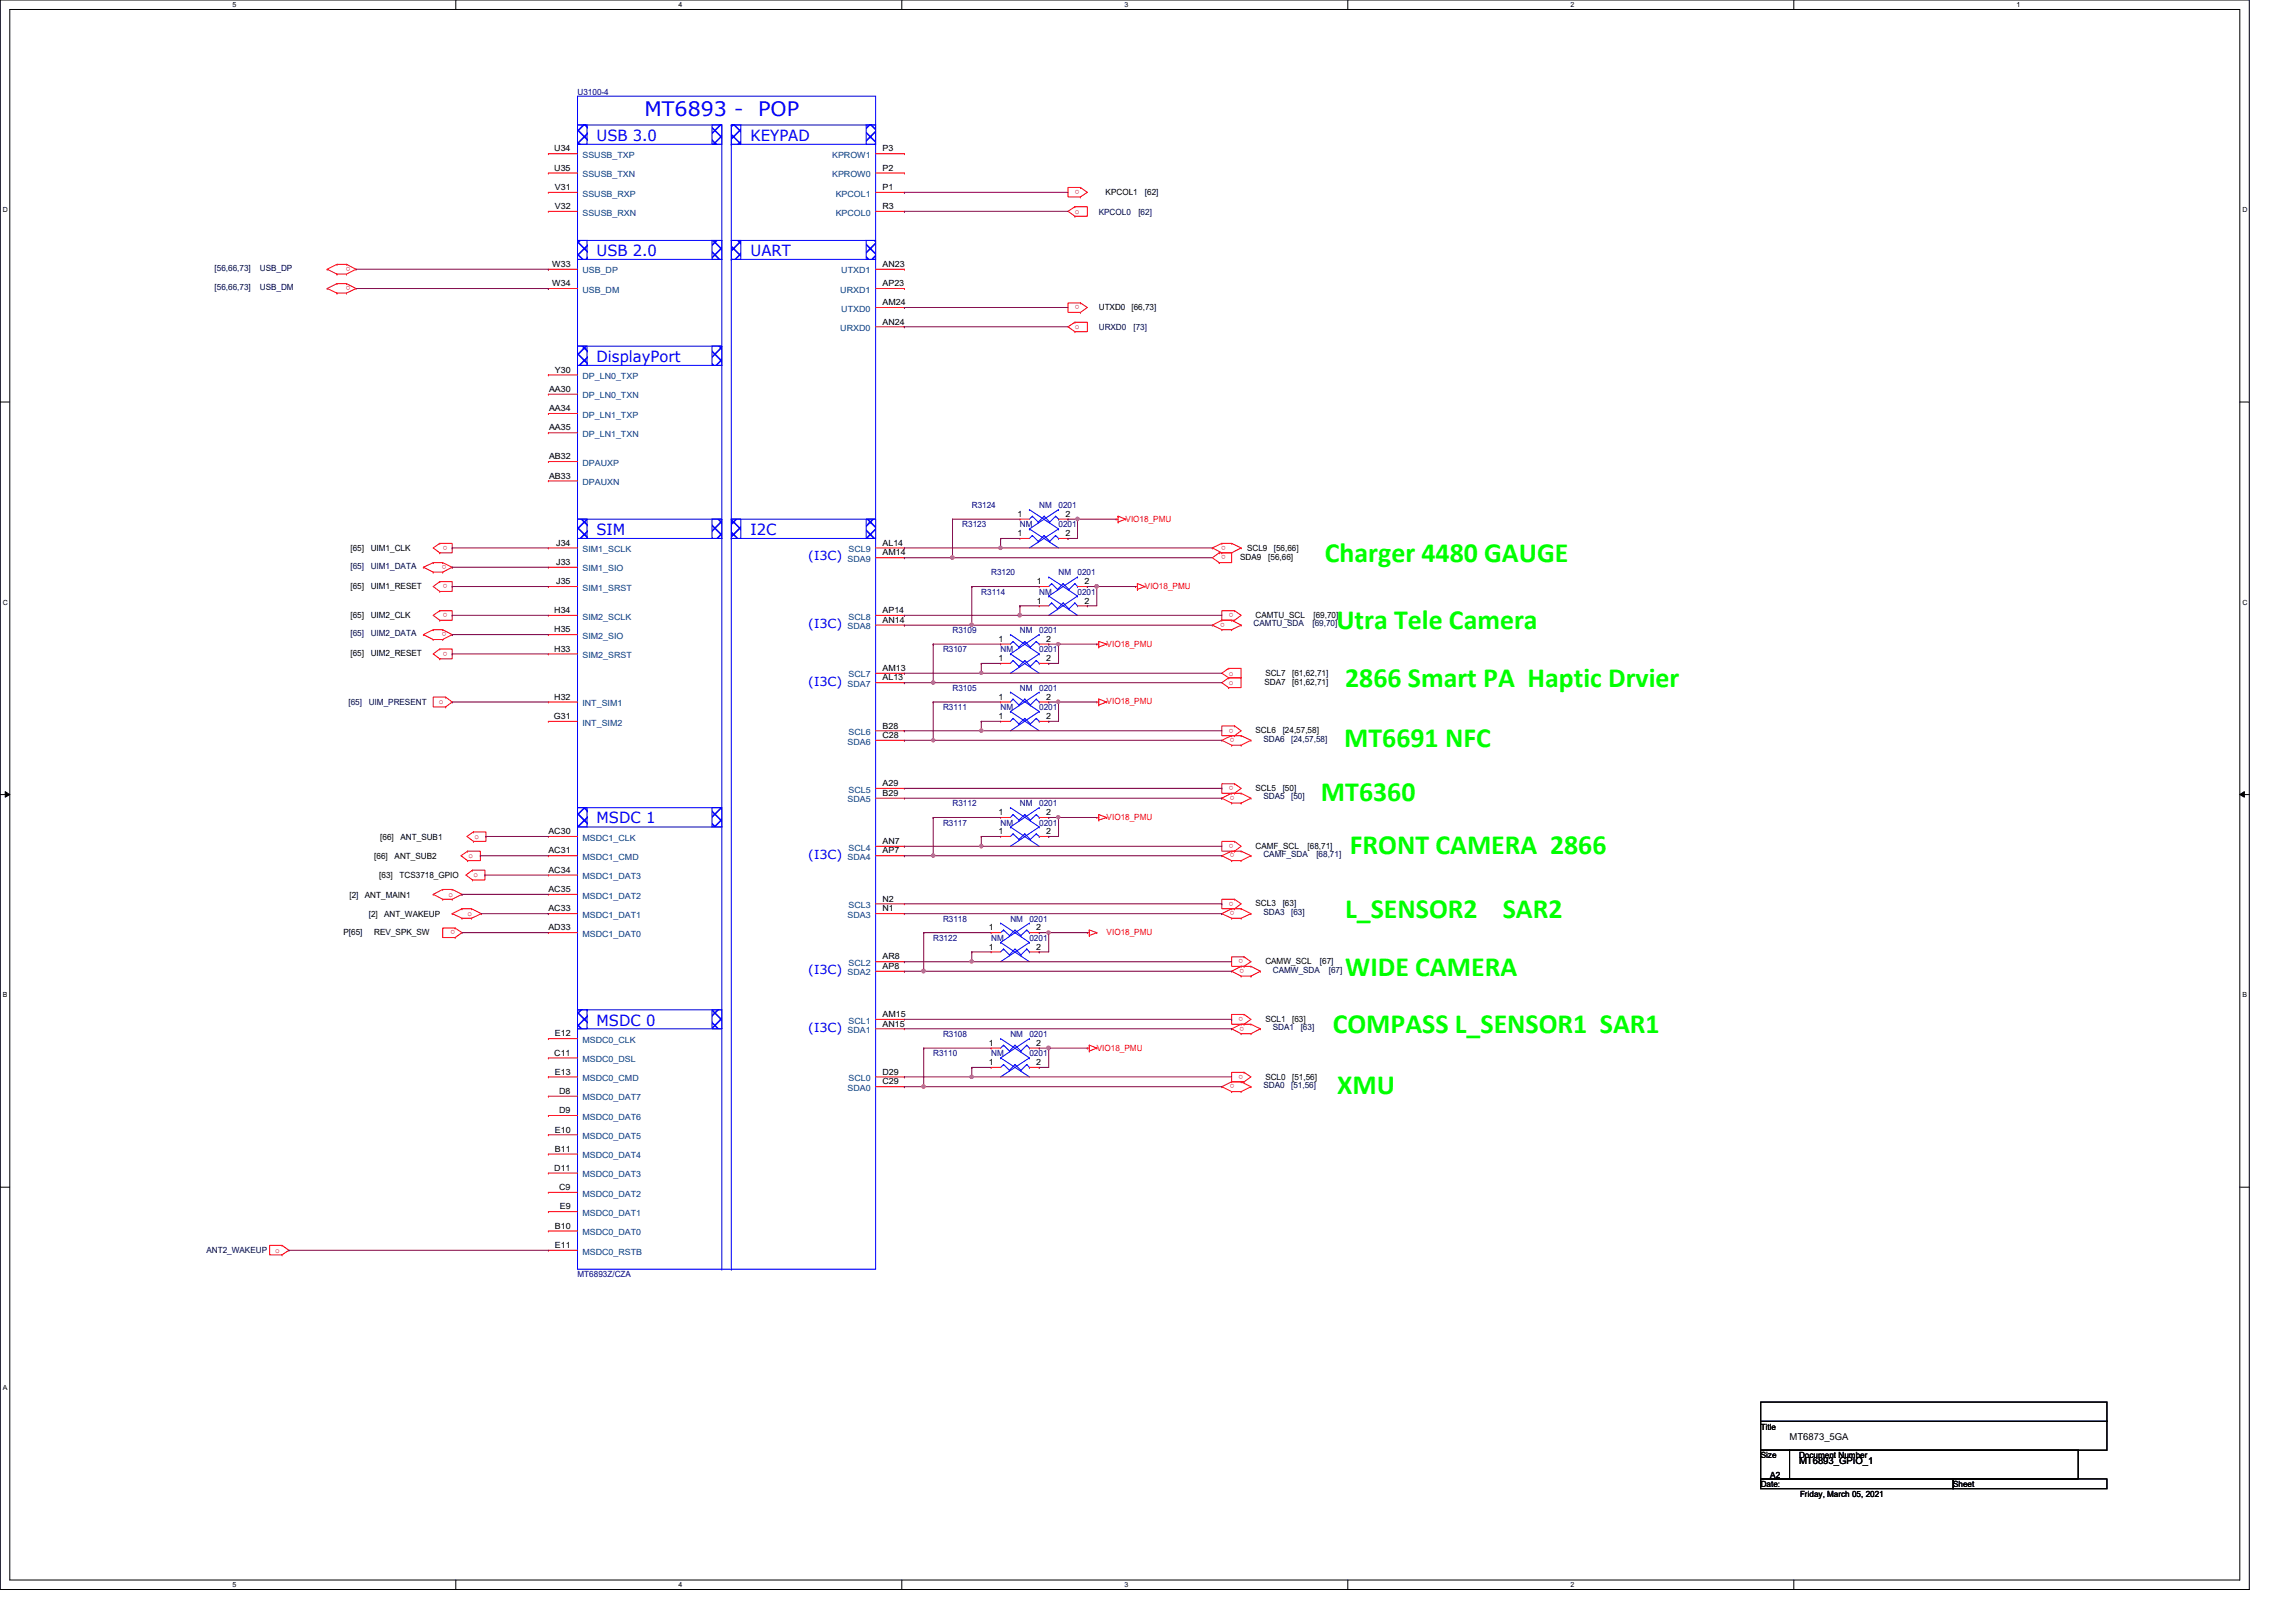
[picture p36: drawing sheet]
<svg xmlns="http://www.w3.org/2000/svg" width="297mm" height="210mm" viewBox="0 0 297 210" stroke-linecap="round" stroke-linejoin="round" font-family="sans-serif">
<defs><g id="words">
<g font-size="3.6" fill="#0f0">
<text x="171.4" y="72.7">Charger 4480 GAUGE</text>
<text x="172.9" y="81.4">Utra Tele Camera</text>
<text x="174" y="88.9">2866 Smart PA Haptic Drvier</text>
<text x="173.9" y="96.6">MT6691 NFC</text>
<text x="170.9" y="103.7">MT6360</text>
<text x="174.6" y="110.6">FRONT CAMERA 2866</text>
<text x="174" y="118.8">L_SENSOR2</text>
<text x="194.4" y="118.8">SAR2</text>
<text x="174" y="126.4">WIDE CAMERA</text>
<text x="172.4" y="133.7">COMPASS L_SENSOR1 SAR1</text>
<text x="173" y="141.6">XMU</text>
</g>
<g font-size="2.6" fill="#00f">
<text x="83.4" y="15">MT6893 -</text>
<text x="98.1" y="15">POP</text>
</g>
<g font-size="2" fill="#00f">
<text x="77.2" y="18.2">USB 3.0</text>
<text x="97.1" y="18.2">KEYPAD</text>
<text x="77.2" y="33.1">USB 2.0</text>
<text x="97.1" y="33.1">UART</text>
<text x="77.2" y="46.8">DisplayPort</text>
<text x="77.2" y="69.2">SIM</text>
<text x="97.1" y="69.2">I2C</text>
<text x="77.2" y="106.6">MSDC 1</text>
<text x="77.2" y="132.7">MSDC 0</text>
</g>
<g font-size="1.6" fill="#00f">
<text x="104.6" y="72.5">(I3C)</text>
<text x="104.6" y="81.2">(I3C)</text>
<text x="104.6" y="88.7">(I3C)</text>
<text x="104.6" y="111.1">(I3C)</text>
<text x="104.6" y="126.1">(I3C)</text>
<text x="104.6" y="133.5">(I3C)</text>
</g>
<g font-size="1.2">
<text x="231.5" y="186.3">MT6873_5GA</text>
<text x="232.7" y="189.4">MT6893_GPIO_1</text>
</g>
<g font-size="1.1" fill="#000080">
<text x="74.7" y="12.2">U3100-4</text>
<text x="125.7" y="65.7">R3124</text>
<text x="134.4" y="65.7">NM</text>
<text x="136.9" y="65.7">0201</text>
<text x="124.5" y="68.2">R3123</text>
<text x="131.9" y="68.2">NM</text>
<text x="136.9" y="68.2">0201</text>
<text x="127" y="77">R3114</text>
<text x="128.2" y="74.5">R3120</text>
<text x="134.4" y="77">NM</text>
<text x="136.9" y="74.5">NM</text>
<text x="139.4" y="77">0201</text>
<text x="139.4" y="74.5">0201</text>
<text x="123.2" y="82">R3109</text>
<text x="131.9" y="82">NM</text>
<text x="134.4" y="82">0201</text>
<text x="122" y="84.4">R3107</text>
<text x="123.2" y="89.4">R3105</text>
<text x="129.5" y="84.4">NM</text>
<text x="131.9" y="89.4">NM</text>
<text x="134.4" y="89.4">0201</text>
<text x="134.4" y="84.4">0201</text>
<text x="122" y="91.9">R3111</text>
<text x="129.5" y="91.9">NM</text>
<text x="134.4" y="91.9">0201</text>
<text x="122" y="106.8">R3117</text>
<text x="123.2" y="104.4">R3112</text>
<text x="129.5" y="106.8">NM</text>
<text x="131.9" y="104.4">NM</text>
<text x="134.4" y="104.4">0201</text>
<text x="134.4" y="106.8">0201</text>
<text x="122" y="119.3">R3118</text>
<text x="130.7" y="119.3">NM</text>
<text x="133.2" y="119.3">0201</text>
<text x="120.7" y="121.8">R3122</text>
<text x="128.2" y="121.8">NM</text>
<text x="133.2" y="121.8">0201</text>
<text x="120.7" y="136.7">R3110</text>
<text x="122" y="134.2">R3108</text>
<text x="128.2" y="136.7">NM</text>
<text x="130.7" y="134.2">NM</text>
<text x="133.2" y="136.7">0201</text>
<text x="133.2" y="134.2">0201</text>
<text x="74.7" y="165.3">MT6893Z/CZA</text>
</g>
<g font-size="1.1">
<text x="71.7" y="19.6">U34</text>
<text x="71.7" y="22.1">U35</text>
<text x="114.2" y="22.1">P2</text>
<text x="114.2" y="19.6">P3</text>
<text x="71.8" y="24.6">V31</text>
<text x="71.8" y="27.1">V32</text>
<text x="114.2" y="27.1">R3</text>
<text x="114.2" y="24.6">P1</text>
<text x="143" y="25.2">KPCOL1</text>
<text x="148.1" y="25.2">[62]</text>
<text x="71.5" y="34.5">W33</text>
<text x="114.2" y="34.5">AN23</text>
<text x="71.5" y="37">W34</text>
<text x="114.2" y="39.5">AM24</text>
<text x="114.2" y="42">AN24</text>
<text x="114.2" y="37">AP23</text>
<text x="142.2" y="40.1">UTXD0</text>
<text x="146.4" y="40.1">[66,73]</text>
<text x="71" y="50.7">AA30</text>
<text x="71" y="53.2">AA34</text>
<text x="71.8" y="48.2">Y30</text>
<text x="71" y="55.7">AA35</text>
<text x="71" y="59.4">AB32</text>
<text x="71" y="61.9">AB33</text>
<text x="45.3" y="71.2">[65]</text>
<text x="48" y="71.2">UIM1_CLK</text>
<text x="72" y="70.6">J34</text>
<text x="114.2" y="70.6">AL14</text>
<text x="114.2" y="71.9">AM14</text>
<text x="131.7" y="69.4">1</text>
<text x="131.7" y="66.9">1</text>
<text x="137.8" y="69.4">2</text>
<text x="137.8" y="66.9">2</text>
<text x="161.3" y="71.2">SCL9</text>
<text x="164.8" y="71.2">[56,66]</text>
<text x="45.3" y="76.2">[65]</text>
<text x="48" y="76.2">UIM1_RESET</text>
<text x="72" y="73.1">J33</text>
<text x="72" y="75.6">J35</text>
<text x="134.2" y="75.6">1</text>
<text x="140.3" y="75.6">2</text>
<text x="160.4" y="72.5">SDA9</text>
<text x="164.1" y="72.5">[56,66]</text>
<text x="45.3" y="80">[65]</text>
<text x="48" y="80">UIM2_CLK</text>
<text x="71.7" y="79.3">H34</text>
<text x="71.7" y="81.8">H35</text>
<text x="114.2" y="79.3">AP14</text>
<text x="114.2" y="80.6">AN14</text>
<text x="129.2" y="83.1">1</text>
<text x="134.2" y="78.1">1</text>
<text x="135.3" y="83.1">2</text>
<text x="140.3" y="78.1">2</text>
<text x="162.4" y="80">CAMTU_SCL</text>
<text x="169.9" y="80">[69,70]</text>
<text x="45.3" y="84.9">[65]</text>
<text x="48" y="84.9">UIM2_RESET</text>
<text x="71.7" y="84.3">H33</text>
<text x="114.2" y="86.8">AM13</text>
<text x="114.2" y="88.1">AL13</text>
<text x="129.2" y="85.6">1</text>
<text x="135.3" y="85.6">2</text>
<text x="163.6" y="88.6">SDA7</text>
<text x="163.7" y="87.4">SCL7</text>
<text x="167.2" y="87.4">[61,62,71]</text>
<text x="167.2" y="88.6">[61,62,71]</text>
<text x="71.7" y="93">G31</text>
<text x="71.7" y="90.6">H32</text>
<text x="114.2" y="94.3">B28</text>
<text x="114.2" y="95.5">C28</text>
<text x="129.2" y="90.6">1</text>
<text x="129.2" y="93">1</text>
<text x="135.3" y="90.6">2</text>
<text x="135.3" y="93">2</text>
<text x="162.4" y="94.9">SCL6</text>
<text x="165.9" y="94.9">[24,57,58]</text>
<text x="114.2" y="101.7">A29</text>
<text x="70.9" y="107.9">AC30</text>
<text x="114.2" y="103">B29</text>
<text x="129.2" y="105.5">1</text>
<text x="129.2" y="107.9">1</text>
<text x="135.3" y="105.5">2</text>
<text x="135.3" y="107.9">2</text>
<text x="162.4" y="102.4">SCL5</text>
<text x="165.9" y="102.4">[50]</text>
<text x="48.4" y="111.2">[66]</text>
<text x="49.1" y="113.7">[63]</text>
<text x="49.2" y="108.7">[66]</text>
<text x="51.1" y="111.2">ANT_SUB2</text>
<text x="51.7" y="113.7">TCS3718_GPIO</text>
<text x="51.8" y="108.7">ANT_SUB1</text>
<text x="70.9" y="110.4">AC31</text>
<text x="70.9" y="112.9">AC34</text>
<text x="114.2" y="109.2">AN7</text>
<text x="114.2" y="110.4">AP7</text>
<text x="162.4" y="109.8">CAMF_SCL</text>
<text x="169.2" y="109.8">[68,71]</text>
<text x="45.2" y="116.2">[2]</text>
<text x="47.2" y="116.2">ANT_MAIN1</text>
<text x="47.7" y="118.7">[2]</text>
<text x="49.7" y="118.7">ANT_WAKEUP</text>
<text x="70.9" y="115.4">AC35</text>
<text x="70.9" y="117.9">AC33</text>
<text x="114.2" y="116.7">N2</text>
<text x="114.2" y="117.9">N1</text>
<text x="162.4" y="117.3">SCL3</text>
<text x="165.9" y="117.3">[63]</text>
<text x="44.4" y="121">P[65]</text>
<text x="48.4" y="121">REV_SPK_SW</text>
<text x="70.9" y="120.4">AD33</text>
<text x="114.2" y="124.2">AR8</text>
<text x="114.2" y="125.4">AP8</text>
<text x="127.9" y="120.4">1</text>
<text x="127.9" y="122.9">1</text>
<text x="134.1" y="120.4">2</text>
<text x="134.1" y="122.9">2</text>
<text x="163.7" y="124.8">CAMW_SCL</text>
<text x="170.8" y="124.8">[67]</text>
<text x="114.2" y="131.6">AM15</text>
<text x="71.7" y="136.6">C11</text>
<text x="71.8" y="134.1">E12</text>
<text x="114.2" y="132.8">AN15</text>
<text x="127.9" y="135.3">1</text>
<text x="127.9" y="137.8">1</text>
<text x="134.1" y="135.3">2</text>
<text x="134.1" y="137.8">2</text>
<text x="163.7" y="132.2">SCL1</text>
<text x="167.2" y="132.2">[63]</text>
<text x="71.8" y="139.1">E13</text>
<text x="72.3" y="141.6">D8</text>
<text x="114.2" y="139.1">D29</text>
<text x="114.2" y="140.3">C29</text>
<text x="163.7" y="139.7">SCL0</text>
<text x="167.2" y="139.7">[51,56]</text>
<text x="71.8" y="146.6">E10</text>
<text x="71.8" y="149.1">B11</text>
<text x="72.3" y="144.1">D9</text>
<text x="71.7" y="151.5">D11</text>
<text x="72.3" y="154">C9</text>
<text x="71.8" y="161.5">E11</text>
<text x="71.8" y="159">B10</text>
<text x="72.4" y="156.5">E9</text>
<text x="227.8" y="185">Title</text>
<text x="227.8" y="188.7">Size</text>
<text x="229" y="191.2">A2</text>
<text x="232.7" y="188.7">Document Number</text>
<text x="227.8" y="192.4">Date:</text>
<text x="232.9" y="193.7">Friday, March 05, 2021</text>
<text x="252.7" y="192.4">Sheet</text>
</g>
<g font-size="1.1" fill="#004080">
<text x="75.4" y="20.4">SSUSB_TXP</text>
<text x="75.4" y="22.9">SSUSB_TXN</text>
<text x="107.7" y="22.9">KPROW0</text>
<text x="107.7" y="20.4">KPROW1</text>
<text x="75.4" y="25.4">SSUSB_RXP</text>
<text x="75.4" y="27.9">SSUSB_RXN</text>
<text x="108.1" y="27.9">KPCOL0</text>
<text x="108.1" y="25.4">KPCOL1</text>
<text x="75.4" y="35.4">USB_DP</text>
<text x="108.8" y="35.4">UTXD1</text>
<text x="75.4" y="37.9">USB_DM</text>
<text x="108.7" y="37.9">URXD1</text>
<text x="108.8" y="40.3">UTXD0</text>
<text x="108.7" y="42.8">URXD0</text>
<text x="75.4" y="49.1">DP_LN0_TXP</text>
<text x="75.4" y="51.6">DP_LN0_TXN</text>
<text x="75.4" y="54.1">DP_LN1_TXP</text>
<text x="75.4" y="56.6">DP_LN1_TXN</text>
<text x="75.4" y="60.3">DPAUXP</text>
<text x="75.4" y="62.8">DPAUXN</text>
<text x="75.4" y="71.5">SIM1_SCLK</text>
<text x="109.8" y="71.5">SCL9</text>
<text x="75.4" y="74">SIM1_SIO</text>
<text x="75.4" y="76.5">SIM1_SRST</text>
<text x="109.6" y="72.7">SDA9</text>
<text x="75.4" y="80.2">SIM2_SCLK</text>
<text x="75.4" y="82.7">SIM2_SIO</text>
<text x="109.6" y="81.4">SDA8</text>
<text x="109.8" y="80.2">SCL8</text>
<text x="75.4" y="85.2">SIM2_SRST</text>
<text x="109.6" y="88.9">SDA7</text>
<text x="109.8" y="87.7">SCL7</text>
<text x="75.4" y="91.4">INT_SIM1</text>
<text x="75.4" y="93.9">INT_SIM2</text>
<text x="109.8" y="95.1">SCL6</text>
<text x="109.6" y="96.4">SDA6</text>
<text x="109.6" y="103.8">SDA5</text>
<text x="109.8" y="102.6">SCL5</text>
<text x="75.4" y="111.3">MSDC1_CMD</text>
<text x="75.4" y="113.8">MSDC1_DAT3</text>
<text x="75.4" y="108.8">MSDC1_CLK</text>
<text x="109.6" y="111.3">SDA4</text>
<text x="109.8" y="110.1">SCL4</text>
<text x="75.4" y="116.3">MSDC1_DAT2</text>
<text x="75.4" y="118.8">MSDC1_DAT1</text>
<text x="109.6" y="118.8">SDA3</text>
<text x="109.8" y="117.5">SCL3</text>
<text x="75.4" y="121.2">MSDC1_DAT0</text>
<text x="109.8" y="125">SCL2</text>
<text x="109.6" y="126.2">SDA2</text>
<text x="75.4" y="135">MSDC0_CLK</text>
<text x="75.4" y="137.5">MSDC0_DSL</text>
<text x="109.6" y="133.7">SDA1</text>
<text x="109.8" y="132.5">SCL1</text>
<text x="75.4" y="139.9">MSDC0_CMD</text>
<text x="75.4" y="142.4">MSDC0_DAT7</text>
<text x="109.6" y="141.2">SDA0</text>
<text x="109.8" y="139.9">SCL0</text>
<text x="75.4" y="144.9">MSDC0_DAT6</text>
<text x="75.4" y="147.4">MSDC0_DAT5</text>
<text x="75.4" y="149.9">MSDC0_DAT4</text>
<text x="75.4" y="152.4">MSDC0_DAT3</text>
<text x="75.4" y="154.9">MSDC0_DAT2</text>
<text x="75.4" y="157.4">MSDC0_DAT1</text>
<text x="75.4" y="159.9">MSDC0_DAT0</text>
<text x="75.4" y="162.3">MSDC0_RSTB</text>
</g>
<g font-size="1.1" fill="#f00">
<text x="139.1" y="27.7">o</text>
<text x="139.7" y="24.6" transform="rotate(180 139.7 24.6)">o</text>
<text x="45.3" y="34.5" transform="rotate(180 45.3 34.5)">o</text>
<text x="45.3" y="37" transform="rotate(180 45.3 37)">o</text>
<text x="139.7" y="39.5" transform="rotate(180 139.7 39.5)">o</text>
<text x="139.1" y="42.6">o</text>
<text x="57.9" y="70.6" transform="rotate(180 57.9 70.6)">o</text>
<text x="145.6" y="67.5">VIO18_PMU</text>
<text x="158.6" y="70.6" transform="rotate(180 158.6 70.6)">o</text>
<text x="158.6" y="71.9" transform="rotate(180 158.6 71.9)">o</text>
<text x="57.8" y="73.1" transform="rotate(180 57.8 73.1)">o</text>
<text x="57.9" y="75.6" transform="rotate(180 57.9 75.6)">o</text>
<text x="148.1" y="76.2">VIO18_PMU</text>
<text x="57.8" y="81.8" transform="rotate(180 57.8 81.8)">o</text>
<text x="57.9" y="79.3" transform="rotate(180 57.9 79.3)">o</text>
<text x="143.2" y="83.7">VIO18_PMU</text>
<text x="158.5" y="80.6" transform="rotate(180 158.5 80.6)">o</text>
<text x="159.6" y="79.3" transform="rotate(180 159.6 79.3)">o</text>
<text x="57.9" y="84.3" transform="rotate(180 57.9 84.3)">o</text>
<text x="159" y="87.4">o</text>
<text x="159" y="88.6">o</text>
<text x="56.8" y="91.1">o</text>
<text x="143.2" y="91.1">VIO18_PMU</text>
<text x="159.6" y="94.3" transform="rotate(180 159.6 94.3)">o</text>
<text x="159.7" y="95.5" transform="rotate(180 159.7 95.5)">o</text>
<text x="159.6" y="101.7" transform="rotate(180 159.6 101.7)">o</text>
<text x="143.2" y="106.1">VIO18_PMU</text>
<text x="159.7" y="103" transform="rotate(180 159.7 103)">o</text>
<text x="60.6" y="111.1">o</text>
<text x="61.3" y="113.5">o</text>
<text x="61.4" y="108.6">o</text>
<text x="159.6" y="109.2" transform="rotate(180 159.6 109.2)">o</text>
<text x="159.7" y="110.4" transform="rotate(180 159.7 110.4)">o</text>
<text x="58" y="116">o</text>
<text x="60.5" y="118.5">o</text>
<text x="159.6" y="116.7" transform="rotate(180 159.6 116.7)">o</text>
<text x="159.7" y="117.9" transform="rotate(180 159.7 117.9)">o</text>
<text x="58.9" y="120.4" transform="rotate(180 58.9 120.4)">o</text>
<text x="143.2" y="121">VIO18_PMU</text>
<text x="160.8" y="124.1" transform="rotate(180 160.8 124.1)">o</text>
<text x="160.9" y="125.4" transform="rotate(180 160.9 125.4)">o</text>
<text x="160.8" y="131.6" transform="rotate(180 160.8 131.6)">o</text>
<text x="141.9" y="136">VIO18_PMU</text>
<text x="160.9" y="132.8" transform="rotate(180 160.9 132.8)">o</text>
<text x="159.7" y="140.3" transform="rotate(180 159.7 140.3)">o</text>
<text x="160.8" y="139.1" transform="rotate(180 160.8 139.1)">o</text>
<text x="35.6" y="162.1">o</text>
</g>
<g font-size="1.1" fill="#000040">
<text x="142.2" y="27.8">KPCOL0</text>
<text x="147.3" y="27.8">[62]</text>
<text x="27.8" y="35">[56,66,73]</text>
<text x="33.6" y="35">USB_DP</text>
<text x="27.8" y="37.5">[56,66,73]</text>
<text x="33.6" y="37.5">USB_DM</text>
<text x="142.2" y="42.8">URXD0</text>
<text x="146.6" y="42.8">[73]</text>
<text x="45.3" y="73.6">[65]</text>
<text x="48" y="73.6">UIM1_DATA</text>
<text x="45.3" y="82.3">[65]</text>
<text x="48" y="82.3">UIM2_DATA</text>
<text x="162.2" y="81.1">CAMTU_SDA</text>
<text x="169.8" y="81.1">[69,70]</text>
<text x="45.1" y="91.3">[65]</text>
<text x="47.7" y="91.3">UIM_PRESENT</text>
<text x="163.4" y="96">SDA6</text>
<text x="167" y="96">[24,57,58]</text>
<text x="163.4" y="103.5">SDA5</text>
<text x="167" y="103.5">[50]</text>
<text x="163.4" y="111">CAMF_SDA</text>
<text x="170.3" y="111">[68,71]</text>
<text x="163.4" y="118.4">SDA3</text>
<text x="167" y="118.4">[63]</text>
<text x="164.7" y="125.9">CAMW_SDA</text>
<text x="171.9" y="125.9">[67]</text>
<text x="164.7" y="133.3">SDA1</text>
<text x="168.3" y="133.3">[63]</text>
<text x="163.4" y="140.8">SDA0</text>
<text x="167" y="140.8">[51,56]</text>
<text x="26.7" y="162.1">ANT2_WAKEUP</text>
</g>
<g font-size=".9">
<text x="30.1" y=".9">5</text>
<text x="87.8" y=".9">4</text>
<text x="145.5" y=".9">3</text>
<text x="203.2" y=".9">2</text>
<text x="260.9" y=".9">1</text>
<text x=".4" y="27.4">D</text>
<text x="290.1" y="27.4">D</text>
<text x=".4" y="78.2">C</text>
<text x="290.1" y="78.2">C</text>
<text x=".4" y="129">B</text>
<text x="290.1" y="129">B</text>
<text x=".4" y="179.8">A</text>
<text x="30.1" y="205.4">5</text>
<text x="87.8" y="205.4">4</text>
<text x="145.5" y="205.4">3</text>
<text x="203.2" y="205.4">2</text>
</g>
</g></defs>
<path d="M0 0h291v205.7h-291zM1.3 1.2h288.5v203.3h-288.5z" fill="none" stroke="#000" stroke-width=".13"/>
<g fill="#fff">
<path d="M30.1 .1h.5v1h-.5z"/>
<path d="M30.1 204.6h.5v1h-.5z"/>
</g>
<path d="M59 0v1.2M59 204.5v1.2" fill="none" stroke="#000" stroke-width=".13"/>
<g fill="#fff">
<path d="M87.8 .1h.5v1h-.5z"/>
<path d="M87.8 204.6h.5v1h-.5z"/>
</g>
<path d="M116.7 0v1.2M116.7 204.5v1.2" fill="none" stroke="#000" stroke-width=".13"/>
<g fill="#fff">
<path d="M145.5 .1h.5v1h-.5z"/>
<path d="M145.5 204.6h.5v1h-.5z"/>
</g>
<path d="M174.4 0v1.2M174.4 204.5v1.2" fill="none" stroke="#000" stroke-width=".13"/>
<g fill="#fff">
<path d="M203.2 .1h.5v1h-.5z"/>
<path d="M203.2 204.6h.5v1h-.5z"/>
</g>
<path d="M232.1 0v1.2M232.1 204.5v1.2" fill="none" stroke="#000" stroke-width=".13"/>
<g fill="#fff">
<path d="M260.9 .1h.5v1h-.5z"/>
<path d="M.4 26.6h.6v1h-.6z"/>
<path d="M290.1 26.6h.6v1h-.6z"/>
<path d="M.4 77.4h.6v1h-.6z"/>
<path d="M290.1 77.4h.6v1h-.6z"/>
</g>
<path d="M0 52h1.3M289.8 52h1.2" fill="none" stroke="#000" stroke-width=".13"/>
<g fill="#fff">
<path d="M.4 128.2h.6v1h-.6z"/>
<path d="M290.1 128.2h.6v1h-.6z"/>
</g>
<path d="M0 102.8h1.3M.7 102.4l.6 .4-.6 .4zM289.8 102.8l.6-.4v.8zM289.8 102.8h1.2" fill="none" stroke="#000" stroke-width=".13"/>
<path d="M.7 102.4l.6 .4-.6 .4zM289.8 102.8l.6-.4v.8z" fill="#000"/>
<path d="M.4 179h.5v1h-.5z" fill="#fff"/>
<path d="M0 153.6h1.3M289.8 153.6h1.2M227.8 181.4h44.8v2.5h-44.8zM227.8 183.9h44.8v3.8h-44.8zM227.8 187.7h3.7v3.7h-3.7zM227.8 191.4h24.9v1.3h-24.9zM231.5 187.7h37.4v3.7h-37.4zM252.7 191.4h19.9v1.3h-19.9z" fill="none" stroke="#000" stroke-width=".13"/>
<g fill="none" stroke="#f00" stroke-width=".13">
<path d="M42.3 34.8h.1M42.3 37.3h.1M42.3 34.8l1.3 .7M42.3 37.3l1.3 .6M43.6 35.5h.1M43.6 34.2h.1M43.6 37.9h.1M43.6 36.7h.1M43.6 35.5h1.2M43.6 34.2h1.2M43.6 34.2l-1.3 .6M43.6 37.9h1.2"/>
<path d="M43.6 36.7h1.2M43.6 36.7l-1.3 .6M44.8 35.5h.1M44.8 34.2h.1M44.8 37.9h.1M44.8 36.7h.1M44.8 34.2l1.3 .6M44.8 36.7l1.3 .6M46.1 34.8h.1M46.1 37.3h.1M46.1 34.8l-1.3 .7M46.1 37.3l-1.3 .6"/>
<path d="M139.1 26.8h.1M139.1 28h.1M139.1 26.8h1.6v1.2h-1.6M139.1 26.8l-.9 .5 .9 .7M139.8 25.5h.1M139.8 24.3h.1M139.8 24.3h-1.6v1.2h1.6M139.8 39.2h.1M139.8 39.2h-1.6v1.2h1.6M139.8 24.3l.9 .6-.9 .6M139.8 39.2l.9 .6-.9 .6M139.1 41.7h.1"/>
<path d="M139.1 42.9h.1M139.1 41.7h1.6v1.2h-1.6M139.1 41.7l-.9 .6 .9 .6M139.8 40.4h.1M54.8 73.4h.1M54.8 73.4l1.2 .6M56 74h.1M56 72.8h.1M56 74h1.3M56 72.8h1.3M56 72.8l-1.2 .6M56.9 71.5h.1"/>
<path d="M56.9 70.3h.1M56.9 70.3h1.6v1.2h-1.6M56.9 76.5h.1M56.9 75.3h.1M56.9 75.3h1.6v1.2h-1.6M56.9 79h.1M56.9 79h1.6v1.3h-1.6M56.9 70.3l-.9 .6 .9 .6M56.9 75.3l-.9 .6 .9 .6M56.9 79l-.9 .6 .9 .7M57.3 74h.1M57.3 72.8h.1"/>
<path d="M57.3 72.8l1.2 .6M58.5 73.4h.1M58.5 73.4l-1.2 .6M131.9 69.7h.1M131.9 67.2h.1M131.9 67.2h1.3M131.9 69.7h1.3M134.4 75.9h.1M134.4 75.9h1.3M136.9 67.2h1.3M136.9 69.7h1.3M138.2 69.7h.1"/>
<path d="M138.2 67.2h.1M139.4 75.9h1.3M140.7 75.9h.1M144.4 67.2h.1M144.4 67.2h.2M144.6 66.8h.1M144.6 67.6h.1M144.6 66.8v.8M144.6 66.8l1 .4M145.6 67.2h.1M145.6 67.2l-1 .4M146.9 75.9h.1"/>
<path d="M146.9 75.9h.2M147.1 75.5h.1M147.1 76.3h.1M147.1 75.5v.8M147.1 75.5l1 .4M148.1 75.9h.1M148.1 75.9l-1 .4M156.8 70.9h.1M156.8 70.9l1.3 .6M157.7 72.8h.1M157.7 71.5h.1M157.7 71.5h1.6v1.3h-1.6"/>
<path d="M157.7 71.5l-.9 .7 .9 .6M158.1 71.5h.1M158.1 70.3h.1M158.1 71.5h1.2M158.1 70.3h1.2M158.1 70.3l-1.3 .6M159.3 71.5h.1M159.3 70.3h.1M159.3 70.3l1.3 .6M159.7 79h.1M159.7 79h-1.6v1.3h1.6M159.7 79l.9 .6-.9 .7"/>
<path d="M160.6 70.9h.1M160.6 70.9l-1.3 .6M54.8 82.1h.1M54.8 82.1l1.2 .7M56 82.8h.1M56 81.5h.1M56 81.5h1.3M56 82.8h1.3M56 81.5l-1.2 .6M56.9 80.3h.1M56.9 85.3h.1M56.9 84h.1"/>
<path d="M56.9 84h1.6v1.3h-1.6M56.9 84l-.9 .6 .9 .7M57.3 82.8h.1M57.3 81.5h.1M57.3 81.5l1.2 .6M57.7 90.2h.1M57.7 91.5h.1M57.7 90.2h-1.7v1.3h1.7M57.7 90.2l.8 .6-.8 .7M58.5 82.1h.1M58.5 82.1l-1.2 .7M129.5 90.8h.1"/>
<path d="M129.5 93.3h.1M129.5 83.4h.1M129.5 85.9h.1M129.5 83.4h1.2M129.5 90.8h1.2M129.5 93.3h1.2M129.5 85.9h1.2M134.4 83.4h1.3M134.4 90.8h1.3M134.4 93.3h1.3M134.4 85.9h1.3M135.7 90.8h.1"/>
<path d="M135.7 93.3h.1M135.7 83.4h.1M135.7 85.9h.1M141.9 83.4h.1M141.9 90.8h.1M141.9 83.4h.3M141.9 90.8h.3M142.2 83h.1M142.2 83.7h.1M142.2 90.5h.1M142.2 91.2h.1M142.2 83v.7"/>
<path d="M142.2 90.5v.7M142.2 83l1 .4M142.2 90.5l1 .3M143.2 83.4h.1M143.2 90.8h.1M143.2 83.4l-1 .3M143.2 90.8l-1 .4M156.8 80.9h.1M156.8 80.9l1.3 .6M158.1 81.5h.1M158.1 80.3h.1M158.1 95.8h.1"/>
<path d="M158.1 81.5h1.2M158.1 80.3l-1.3 .6M158.1 80.3h1.2M158.1 95.8l1.2 .6M159 86.5h.1M159 87.7h.1M159 86.5h1.6v1.2h-1.6M159 89h.1M159 87.7h1.6v1.3h-1.6M159 86.5l-.9 .6 .9 .6M159 87.7l-.9 .6 .9 .7M159.3 81.5h.1"/>
<path d="M159.3 80.3h.1M159.3 96.4h.1M159.3 95.2h.1M159.3 80.3l1.3 .6M159.3 96.4h1.3M159.3 95.2l-1.2 .6M159.3 95.2h1.3M159.7 80.3h.1M159.7 95.2h.1M159.7 93.9h.1M159.7 93.9h-1.6v1.3h1.6M159.7 93.9l.9 .7-.9 .6"/>
<path d="M160.6 80.9h.1M160.6 96.4h.1M160.6 95.2h.1M160.6 80.9l-1.3 .6M160.6 95.2l1.2 .6M161.8 95.8h.1M161.8 95.8l-1.2 .6M56 115.7h.1M56 115.7l1.3 .7M57.3 115.1h.1M57.3 116.4h.1M57.3 115.1h1.2"/>
<path d="M57.3 115.1l-1.3 .6M57.3 116.4h1.2M58.5 118.2h.1M58.5 115.1h.1M58.5 116.4h.1M58.5 118.2l1.3 .6M58.5 115.1l1.3 .6M59.8 117.6h.1M59.8 118.8h.1M59.8 115.7h.1M59.8 118.8h1.2M59.8 117.6h1.2"/>
<path d="M59.8 117.6l-1.3 .6M59.8 115.7l-1.3 .7M60.5 110.2h.1M60.5 111.4h.1M60.5 110.2h1.6v1.2h-1.6M60.5 110.2l-.9 .5 .9 .7M61 117.6h.1M61 118.8h.1M61 117.6l1.3 .6M61.1 112.6h.1M61.1 113.9h.1M61.1 112.6h1.6v1.3h-1.6"/>
<path d="M61.1 112.6l-.8 .6 .8 .7M61.3 107.7h.1M61.3 108.9h.1M61.3 107.7h1.6v1.2h-1.6M61.3 107.7l-.9 .5 .9 .7M62.3 118.2h.1M62.3 118.2l-1.3 .6M129.5 105.8h.1M129.5 108.2h.1M129.5 105.8h1.2M129.5 108.2h1.2M134.4 105.8h1.3"/>
<path d="M134.4 108.2h1.3M135.7 105.8h.1M135.7 108.2h.1M141.9 105.8h.1M141.9 105.8h.3M142.2 105.4h.1M142.2 106.1h.1M142.2 105.4v.7M142.2 105.4l1 .4M143.2 105.8h.1M143.2 105.8l-1 .3M158.1 103.3h.1"/>
<path d="M158.1 110.7h.1M158.1 118.2h.1M158.1 103.3l1.2 .6M158.1 110.7l1.2 .7M158.1 118.2l1.2 .6M159.3 103.9h.1M159.3 102.7h.1M159.3 111.4h.1M159.3 110.2h.1M159.3 118.8h.1M159.3 117.6h.1M159.3 103.9h1.3"/>
<path d="M159.3 102.7l-1.2 .6M159.3 102.7h1.3M159.3 111.4h1.3M159.3 110.2l-1.2 .5M159.3 110.2h1.3M159.3 118.8h1.3M159.3 117.6l-1.2 .6M159.3 117.6h1.3M159.7 102.7h.1M159.7 101.4h.1M159.7 101.4h-1.6v1.3h1.6M159.7 110.2h.1"/>
<path d="M159.7 108.9h.1M159.7 108.9h-1.6v1.3h1.6M159.7 117.6h.1M159.7 116.4h.1M159.7 116.4h-1.6v1.2h1.6M159.7 101.4l.9 .6-.9 .7M159.7 108.9l.9 .6-.9 .7M159.7 116.4l.9 .6-.9 .6M160.6 103.9h.1M160.6 102.7h.1M160.6 111.4h.1M160.6 110.2h.1"/>
<path d="M160.6 118.8h.1M160.6 117.6h.1M160.6 102.7l1.2 .6M160.6 110.2l1.2 .5M160.6 117.6l1.2 .6M161.8 103.3h.1M161.8 110.7h.1M161.8 118.2h.1M161.8 103.3l-1.2 .6M161.8 110.7l-1.2 .7M161.8 118.2l-1.2 .6M58.9 121.3h.1"/>
<path d="M58.9 120.1h.1M58.9 120.1h-1.6v1.2h1.6M58.9 120.1l.9 .6-.9 .6M128.2 120.7h.1M128.2 135.6h.1M128.2 123.2h.1M128.2 138.1h.1M128.2 120.7h1.3M128.2 135.6h1.3M128.2 123.2h1.3M128.2 138.1h1.3M133.2 120.7h1.2"/>
<path d="M133.2 135.6h1.2M133.2 123.2h1.2M133.2 138.1h1.2M134.4 120.7h.1M134.4 135.6h.1M134.4 123.2h.1M134.4 138.1h.1M140.7 120.7h.1M140.7 135.6h.1M140.7 120.7h.2M140.7 135.6h.2M140.9 120.4h.1"/>
<path d="M140.9 121.1h.1M140.9 135.3h.1M140.9 136h.1M140.9 120.4v.7M140.9 135.3v.7M140.9 120.4l1 .3M140.9 135.3l1 .3M141.9 120.7h.1M141.9 135.6h.1M141.9 120.7l-1 .4M141.9 135.6l-1 .4M159.3 125.7h.1"/>
<path d="M159.3 133.1h.1M159.3 140h.1M159.3 125.7l1.3 .6M159.3 133.1l1.3 .7M159.3 140l-1.2 .6M159.3 140h1.3M160.6 126.3h.1M160.6 125.1h.1M160.6 133.8h.1M160.6 132.5h.1M160.6 140h.1M160.6 126.3h1.2"/>
<path d="M160.6 125.1l-1.3 .6M160.6 125.1h1.2M160.6 133.8h1.2M160.6 132.5l-1.3 .6M160.6 132.5h1.2M160.6 140l1.2 .6M160.9 125.1h.1M160.9 123.8h.1M160.9 123.8h-1.6v1.3h1.6M160.9 132.5h.1M160.9 131.3h.1M160.9 131.3h-1.6v1.2h1.6"/>
<path d="M160.9 140h.1M160.9 138.8h.1M160.9 138.8h-1.6v1.2h1.6M160.9 123.8l.9 .7-.9 .6M160.9 131.3l.9 .6-.9 .6M160.9 138.8l.9 .6-.9 .6M161.8 126.3h.1M161.8 125.1h.1M161.8 133.8h.1M161.8 132.5h.1M161.8 125.1l1.3 .6M161.8 132.5l1.3 .6"/>
<path d="M163.1 125.7h.1M163.1 133.1h.1M163.1 125.7l-1.3 .6M163.1 133.1l-1.3 .7M158.1 140.6h.1M158.1 140.6l1.2 .7M159.3 141.3h.1M159.3 141.3h1.3M160.6 141.3h.1M161.8 140.6h.1M161.8 140.6l-1.2 .7M36.5 161.2h.1"/>
<path d="M36.5 162.4h.1M36.5 161.2h-1.6v1.2h1.6M36.5 161.2l.9 .6-.9 .6"/>
</g>
<g fill="none" stroke="#00f" stroke-width=".13">
<path d="M133.2 68.5h.1M133.2 66h.1M133.2 68.5l3.7 2.4M133.2 66l3.7 2.5M133.6 69.3h.1M133.6 66.8h.1M133.6 69.3l-.4 .4M133.6 69.3l.7 .8M133.6 66.8l-.4 .4M133.6 66.8l.7 .8M134.3 70.1h.1M134.3 67.6h.1"/>
<path d="M135.1 69.3h.1M135.1 66.8h.1M135.1 69.3l-.8 .8M135.1 69.3l.7 .8M135.1 66.8l-.8 .8M135.1 66.8l.7 .8M135.7 74.7h.1M135.7 74.7l3.7 2.4M135.8 70.1h.1M135.8 67.6h.1M136.1 75.5h.1M136.1 75.5l-.4 .4"/>
<path d="M136.1 75.5l.7 .8M136.6 69.3h.1M136.6 66.8h.1M136.6 69.3l-.8 .8M136.6 69.3l.3 .4M136.6 66.8l-.8 .8M136.6 66.8l.3 .4M136.8 76.3h.1M136.9 69.7h.1M136.9 68.5h.1M136.9 67.2h.1M136.9 66h.1"/>
<path d="M136.9 68.5l-3.7 2.4M136.9 66l-3.7 2.5M137.5 75.5h.1M137.5 75.5l-.7 .8M137.5 75.5l.8 .8M138.3 76.3h.1M139.1 75.5h.1M139.1 75.5l-.8 .8M139.1 75.5l.3 .4M139.4 75.9h.1M139.4 74.7h.1M139.4 74.7l-3.7 2.4"/>
<path d="M130.7 89.6h.1M130.7 92.1h.1M130.7 82.1h.1M130.7 84.6h.1M130.7 89.6l3.7 2.5M130.7 92.1l3.7 2.5M130.7 82.1l3.7 2.5M130.7 84.6l3.7 2.5M131.1 90.5h.1M131.1 93h.1M131.1 83h.1M131.1 85.5h.1"/>
<path d="M131.1 90.5l-.4 .3M131.1 90.5l.7 .7M131.1 93l-.4 .3M131.1 93l.7 .7M131.1 83l-.4 .4M131.1 83l.7 .7M131.1 85.5l-.4 .4M131.1 85.5l.7 .7M131.8 91.2h.1M131.8 93.7h.1M131.8 83.7h.1M131.8 86.2h.1"/>
<path d="M132.6 90.5h.1M132.6 93h.1M132.6 83h.1M132.6 85.5h.1M132.6 90.5l-.8 .7M132.6 90.5l.7 .7M132.6 93l-.8 .7M132.6 93l.7 .7M132.6 83l-.8 .7M132.6 83l.7 .7M132.6 85.5l-.8 .7M132.6 85.5l.7 .7"/>
<path d="M133.3 91.2h.1M133.3 93.7h.1M133.3 83.7h.1M133.3 86.2h.1M134.1 90.5h.1M134.1 93h.1M134.1 83h.1M134.1 85.5h.1M134.1 90.5l-.8 .7M134.1 90.5l.3 .3M134.1 93l-.8 .7M134.1 93l.3 .3"/>
<path d="M134.1 83l-.8 .7M134.1 83l.3 .4M134.1 85.5l-.8 .7M134.1 85.5l.3 .4M134.4 90.8h.1M134.4 89.6h.1M134.4 93.3h.1M134.4 92.1h.1M134.4 83.4h.1M134.4 82.1h.1M134.4 85.9h.1M134.4 84.6h.1"/>
<path d="M134.4 89.6l-3.7 2.5M134.4 92.1l-3.7 2.5M134.4 82.1l-3.7 2.5M134.4 84.6l-3.7 2.5M129.5 119.5h.1M129.5 119.5l3.7 2.5M130.7 104.5h.1M130.7 107h.1M130.7 104.5l3.7 2.5M130.7 107l3.7 2.5M131.1 105.4h.1M131.1 107.9h.1"/>
<path d="M131.1 105.4l-.4 .4M131.1 105.4l.7 .7M131.1 107.9l-.4 .3M131.1 107.9l.7 .7M131.8 106.1h.1M131.8 108.6h.1M132.6 105.4h.1M132.6 107.9h.1M132.6 105.4l-.8 .7M132.6 105.4l.7 .7M132.6 107.9l-.8 .7M132.6 107.9l.7 .7"/>
<path d="M133.2 119.5h.1M133.2 119.5l-3.7 2.5M133.3 106.1h.1M133.3 108.6h.1M134.1 105.4h.1M134.1 107.9h.1M134.1 105.4l-.8 .7M134.1 105.4l.3 .4M134.1 107.9l-.8 .7M134.1 107.9l.3 .3M134.4 105.8h.1M134.4 104.5h.1"/>
<path d="M134.4 108.2h.1M134.4 107h.1M134.4 104.5l-3.7 2.5M134.4 107l-3.7 2.5M129.5 134.4h.1M129.5 122h.1M129.5 136.9h.1M129.5 134.4l3.7 2.5M129.5 122l3.7 2.5M129.5 136.9l3.7 2.5M129.8 120.4h.1M129.8 135.3h.1"/>
<path d="M129.8 122.8h.1M129.8 137.8h.1M129.8 120.4l-.3 .3M129.8 120.4l.8 .7M129.8 135.3l-.3 .3M129.8 135.3l.8 .7M129.8 122.8l-.3 .4M129.8 122.8l.8 .8M129.8 137.8l-.3 .3M129.8 137.8l.8 .7M130.6 121.1h.1M130.6 136h.1"/>
<path d="M130.6 123.6h.1M130.6 138.5h.1M131.3 120.4h.1M131.3 135.3h.1M131.3 122.8h.1M131.3 137.8h.1M131.3 120.4l-.7 .7M131.3 120.4l.8 .7M131.3 135.3l-.7 .7M131.3 135.3l.8 .7M131.3 122.8l-.7 .8M131.3 122.8l.8 .8"/>
<path d="M131.3 137.8l-.7 .7M131.3 137.8l.8 .7M132.1 121.1h.1M132.1 136h.1M132.1 123.6h.1M132.1 138.5h.1M132.8 120.4h.1M132.8 135.3h.1M132.8 122.8h.1M132.8 137.8h.1M132.8 120.4l-.7 .7M132.8 120.4l.4 .3"/>
<path d="M132.8 135.3l-.7 .7M132.8 135.3l.4 .3M132.8 122.8l-.7 .8M132.8 122.8l.4 .4M132.8 137.8l-.7 .7M132.8 137.8l.4 .3M133.2 120.7h.1M133.2 135.6h.1M133.2 134.4h.1M133.2 123.2h.1M133.2 122h.1M133.2 138.1h.1"/>
<path d="M133.2 136.9h.1M133.2 134.4l-3.7 2.5M133.2 122l-3.7 2.5M133.2 136.9l-3.7 2.5"/>
</g>
<path d="M112.1 16.2h1.2v2.5h-1.2z" fill-rule="evenodd" fill="#fff"/>
<path d="M112.1 16.2h1.2v2.5h-1.2z" fill-rule="evenodd" fill="#00f"/>
<path d="M74.7 12.4h38.6v151.9h-38.6zM112.1 16.2h1.2v2.5h-1.2z" fill="none" stroke="#00f" stroke-width=".13"/>
<path d="M94.6 16.2h1.2v2.5h-1.2z" fill-rule="evenodd" fill="#fff"/>
<path d="M94.6 16.2h1.2v2.5h-1.2z" fill-rule="evenodd" fill="#00f"/>
<path d="M94.6 16.2h1.2v2.5h-1.2z" fill="none" stroke="#00f" stroke-width=".13"/>
<path d="M74.7 16.2h1.2v2.5h-1.2z" fill-rule="evenodd" fill="#fff"/>
<path d="M74.7 16.2h1.2v2.5h-1.2z" fill-rule="evenodd" fill="#00f"/>
<path d="M74.7 16.2h1.2v2.5h-1.2z" fill="none" stroke="#00f" stroke-width=".13"/>
<path d="M92.1 16.2h1.3v2.5h-1.3z" fill-rule="evenodd" fill="#fff"/>
<path d="M92.1 16.2h1.3v2.5h-1.3z" fill-rule="evenodd" fill="#00f"/>
<path d="M92.1 16.2h1.3v2.5h-1.3z" fill="none" stroke="#00f" stroke-width=".13"/>
<path d="M74.7 31.1h1.2v2.5h-1.2z" fill-rule="evenodd" fill="#fff"/>
<path d="M74.7 31.1h1.2v2.5h-1.2z" fill-rule="evenodd" fill="#00f"/>
<path d="M74.7 31.1h1.2v2.5h-1.2z" fill="none" stroke="#00f" stroke-width=".13"/>
<path d="M92.1 31.1h1.3v2.5h-1.3z" fill-rule="evenodd" fill="#fff"/>
<path d="M92.1 31.1h1.3v2.5h-1.3z" fill-rule="evenodd" fill="#00f"/>
<path d="M92.1 31.1h1.3v2.5h-1.3z" fill="none" stroke="#00f" stroke-width=".13"/>
<path d="M74.7 44.8h1.2v2.5h-1.2z" fill-rule="evenodd" fill="#fff"/>
<path d="M74.7 44.8h1.2v2.5h-1.2z" fill-rule="evenodd" fill="#00f"/>
<path d="M74.7 44.8h1.2v2.5h-1.2z" fill="none" stroke="#00f" stroke-width=".13"/>
<path d="M92.1 44.8h1.3v2.5h-1.3z" fill-rule="evenodd" fill="#fff"/>
<path d="M92.1 44.8h1.3v2.5h-1.3z" fill-rule="evenodd" fill="#00f"/>
<path d="M92.1 44.8h1.3v2.5h-1.3z" fill="none" stroke="#00f" stroke-width=".13"/>
<path d="M92.1 67.2h1.3v2.5h-1.3z" fill-rule="evenodd" fill="#fff"/>
<path d="M92.1 67.2h1.3v2.5h-1.3z" fill-rule="evenodd" fill="#00f"/>
<path d="M92.1 67.2h1.3v2.5h-1.3z" fill="none" stroke="#00f" stroke-width=".13"/>
<path d="M74.7 67.2h1.2v2.5h-1.2z" fill-rule="evenodd" fill="#fff"/>
<path d="M74.7 67.2h1.2v2.5h-1.2z" fill-rule="evenodd" fill="#00f"/>
<path d="M74.7 67.2h1.2v2.5h-1.2z" fill="none" stroke="#00f" stroke-width=".13"/>
<path d="M74.7 130.7h1.2v2.4h-1.2z" fill-rule="evenodd" fill="#fff"/>
<path d="M74.7 130.7h1.2v2.4h-1.2z" fill-rule="evenodd" fill="#00f"/>
<path d="M74.7 130.7h1.2v2.4h-1.2z" fill="none" stroke="#00f" stroke-width=".13"/>
<path d="M92.1 130.7h1.3v2.4h-1.3z" fill-rule="evenodd" fill="#fff"/>
<path d="M92.1 130.7h1.3v2.4h-1.3z" fill-rule="evenodd" fill="#00f"/>
<path d="M92.1 130.7h1.3v2.4h-1.3z" fill="none" stroke="#00f" stroke-width=".13"/>
<path d="M112.1 31.1h1.2v2.5h-1.2z" fill-rule="evenodd" fill="#fff"/>
<path d="M112.1 31.1h1.2v2.5h-1.2z" fill-rule="evenodd" fill="#00f"/>
<path d="M112.1 31.1h1.2v2.5h-1.2z" fill="none" stroke="#00f" stroke-width=".13"/>
<path d="M94.6 31.1h1.2v2.5h-1.2z" fill-rule="evenodd" fill="#fff"/>
<path d="M94.6 31.1h1.2v2.5h-1.2z" fill-rule="evenodd" fill="#00f"/>
<path d="M94.6 31.1h1.2v2.5h-1.2z" fill="none" stroke="#00f" stroke-width=".13"/>
<path d="M94.6 67.2h1.2v2.5h-1.2z" fill-rule="evenodd" fill="#fff"/>
<path d="M94.6 67.2h1.2v2.5h-1.2z" fill-rule="evenodd" fill="#00f"/>
<path d="M94.6 67.2h1.2v2.5h-1.2z" fill="none" stroke="#00f" stroke-width=".13"/>
<path d="M112.1 67.2h1.2v2.5h-1.2z" fill-rule="evenodd" fill="#fff"/>
<path d="M112.1 67.2h1.2v2.5h-1.2z" fill-rule="evenodd" fill="#00f"/>
<path d="M112.1 67.2h1.2v2.5h-1.2z" fill="none" stroke="#00f" stroke-width=".13"/>
<path d="M74.7 104.5h1.2v2.5h-1.2z" fill-rule="evenodd" fill="#fff"/>
<path d="M74.7 104.5h1.2v2.5h-1.2z" fill-rule="evenodd" fill="#00f"/>
<path d="M74.7 104.5h1.2v2.5h-1.2z" fill="none" stroke="#00f" stroke-width=".13"/>
<path d="M92.1 104.5h1.3v2.5h-1.3z" fill-rule="evenodd" fill="#fff"/>
<path d="M92.1 104.5h1.3v2.5h-1.3z" fill-rule="evenodd" fill="#00f"/>
<g fill="none" stroke="#00f" stroke-width=".13">
<path d="M74.7 16.2h.1M74.7 18.7h.1M74.7 16.2h18.7v148.1M74.7 18.7h18.7M94.6 18.7h.1M94.6 16.2h.1M94.6 16.2h18.7M94.6 18.7h18.7M94.6 16.2v148.1M74.7 31.1h.1M74.7 33.6h.1M74.7 31.1h18.7"/>
<path d="M74.7 33.6h18.7M94.6 33.6h.1M94.6 31.1h.1M94.6 31.1h18.7M94.6 33.6h18.7M74.7 44.8h.1M74.7 47.3h.1M74.7 44.8h18.7M74.7 47.3h18.7M74.7 69.7h.1M74.7 67.2h.1M74.7 69.7h18.7"/>
<path d="M74.7 67.2h18.7M94.6 67.2h.1M94.6 69.7h.1M94.6 69.7h18.7M94.6 67.2h18.7M135.7 77.1h.1M135.7 77.1l3.7 2.5M136.1 78h.1M136.1 78l-.4 .4M136.1 78l.7 .8M136.8 78.8h.1M137.5 78h.1"/>
<path d="M137.5 78l-.7 .8M137.5 78l.8 .8M138.3 78.8h.1M139.1 78h.1M139.1 78l-.8 .8M139.1 78l.3 .4M139.4 78.4h.1M139.4 77.1h.1M139.4 77.1l-3.7 2.5M74.7 107h.1M74.7 104.5h.1M74.7 107h18.7"/>
<path d="M74.7 104.5h18.7M92.1 104.5h1.3v2.5h-1.3zM74.7 133.1h.1M74.7 130.7h.1M74.7 133.1h18.7M74.7 130.7h18.7M93.4 164.3h.1M94.6 164.3h.1"/>
</g>
<g fill="none" stroke="#f00" stroke-width=".13">
<path d="M70.9 19.9h.1M70.9 19.9h3.8M113.3 19.9h3.7M117 19.9h.1M70.9 34.8h.1M70.9 37.3h.1M70.9 22.4h.1M70.9 24.9h.1M70.9 27.3h.1M70.9 34.8h3.8M70.9 37.3h3.8M70.9 22.4h3.8"/>
<path d="M70.9 24.9h3.8M70.9 27.3h3.8M113.3 34.8h3.7M113.3 37.3h3.7M113.3 22.4h3.7M113.3 24.9h3.7M113.3 27.3h3.7M113.3 39.8h3.7M117 22.4h.1M117 27.3h.1M117 24.9h.1M117 39.8h.1"/>
<path d="M117 34.8h.1M117 37.3h.1M70.9 48.5h.1M70.9 51h.1M70.9 53.5h.1M70.9 56h.1M70.9 59.7h.1M70.9 48.5h3.8M70.9 51h3.8M70.9 53.5h3.8M70.9 56h3.8M70.9 59.7h3.8"/>
<path d="M113.3 42.3h3.7M117 42.3h.1M70.9 62.2h.1M70.9 70.9h.1M70.9 73.4h.1M70.9 75.9h.1M70.9 79.6h.1M70.9 62.2h3.8M70.9 70.9h3.8M70.9 73.4h3.8M70.9 75.9h3.8M70.9 79.6h3.8"/>
<path d="M113.3 70.9h3.7M113.3 79.6h3.7M113.3 72.2h3.7M117 79.6h.1M117 70.9h.1M117 72.2h.1M134.4 78.4h.1M134.4 78.4h1.3M139.4 78.4h1.3M140.7 78.4h.1M70.9 82.1h.1M70.9 84.6h.1"/>
<path d="M70.9 90.8h.1M70.9 93.3h.1M70.9 82.1h3.8M70.9 84.6h3.8M70.9 90.8h3.8M70.9 93.3h3.8M113.3 94.6h3.7M113.3 95.8h3.7M113.3 87.1h3.7M113.3 88.3h3.7M113.3 80.9h3.7M117 94.6h.1"/>
<path d="M117 95.8h.1M117 87.1h.1M117 88.3h.1M117 80.9h.1M70.9 110.7h.1M70.9 113.2h.1M70.9 115.7h.1M70.9 118.2h.1M70.9 108.2h.1M70.9 110.7h3.8M70.9 113.2h3.8M70.9 115.7h3.8"/>
<path d="M70.9 118.2h3.8M70.9 108.2h3.8M113.3 110.7h3.7M113.3 118.2h3.7M113.3 117h3.7M113.3 109.5h3.7M113.3 102h3.7M113.3 103.3h3.7M117 117h.1M117 118.2h.1M117 109.5h.1M117 110.7h.1"/>
<path d="M117 102h.1M117 103.3h.1M70.9 120.7h.1M70.9 139.4h.1M70.9 134.4h.1M70.9 136.9h.1M70.9 120.7h3.8M70.9 139.4h3.8M70.9 134.4h3.8M70.9 136.9h3.8M113.3 139.4h3.7M113.3 131.9h3.7"/>
<path d="M113.3 133.1h3.7M113.3 124.5h3.7M113.3 125.7h3.7M117 139.4h.1M117 131.9h.1M117 133.1h.1M117 124.5h.1M117 125.7h.1M70.9 141.9h.1M70.9 144.4h.1M70.9 146.9h.1M70.9 149.4h.1"/>
<path d="M70.9 151.8h.1M70.9 154.3h.1M70.9 156.8h.1M70.9 159.3h.1M70.9 141.9h3.8M70.9 144.4h3.8M70.9 146.9h3.8M70.9 149.4h3.8M70.9 151.8h3.8M70.9 154.3h3.8M70.9 156.8h3.8M70.9 159.3h3.8"/>
<path d="M113.3 140.6h3.7M117 140.6h.1M70.9 161.8h.1M70.9 161.8h3.8"/>
</g>
<g fill="none" stroke="#800040" stroke-width=".13">
<path d="M46.1 34.8h24.8M46.1 37.3h24.8M70.9 34.8h.1M70.9 37.3h.1M117 24.9h.1M117 27.3h.1M117 39.8h.1M117 24.9h21.2M117 27.3h21.2M117 39.8h21.2M117 42.3h.1M117 42.3h21.2"/>
<path d="M123.2 67.2h.1M123.2 67.2h8.7M123.2 67.2v5M138.2 67.2h.1M138.2 67.2h6.2M139.4 67.2h.1M139.4 67.2v2.5"/>
</g>
<path d="M139.2 67h.3l.1 .1-.1 .2-.1 .1-.2-.1z" fill-rule="evenodd" fill="#f0f"/>
<path d="M139.2 67h.3l.1 .1-.1 .2-.1 .1-.2-.1z" fill="none" stroke="#f0f" stroke-width=".13"/>
<path d="M58.5 70.9h.1M58.5 70.9h12.4M117 70.9h.1M117 70.9h39.8M129.5 69.7h.1M129.5 70.9h.1M129.5 69.7h2.4M129.5 69.7v1.2M138.2 69.7h.1M138.2 69.7h1.2" fill="none" stroke="#800040" stroke-width=".13"/>
<path d="M129.3 70.8h.3l.1 .1-.1 .1-.2 .1-.1-.1z" fill-rule="evenodd" fill="#f0f"/>
<path d="M129.3 70.8h.3l.1 .1-.1 .1-.2 .1-.1-.1z" fill="none" stroke="#f0f" stroke-width=".13"/>
<path d="M117 72.2h.1M117 72.2h39.8M123.2 72.2h.1" fill="none" stroke="#800040" stroke-width=".13"/>
<path d="M123 72h.4v.1v.2l-.2 .1-.2-.1z" fill-rule="evenodd" fill="#f0f"/>
<path d="M123 72h.4v.1v.2l-.2 .1-.2-.1z" fill="none" stroke="#f0f" stroke-width=".13"/>
<path d="M58.5 73.4h.1M58.5 75.9h.1M58.5 73.4h12.4M58.5 75.9h12.4M125.7 75.9h.1M125.7 75.9h8.7M125.7 75.9v5M140.7 75.9h.1M140.7 75.9h6.2M141.9 75.9h.1M141.9 75.9v2.5" fill="none" stroke="#800040" stroke-width=".13"/>
<path d="M141.7 75.7h.3l.1 .2-.1 .1-.1 .1-.2-.1z" fill-rule="evenodd" fill="#f0f"/>
<path d="M141.7 75.7h.3l.1 .2-.1 .1-.1 .1-.2-.1z" fill="none" stroke="#f0f" stroke-width=".13"/>
<path d="M58.5 79.6h.1M58.5 79.6h12.4M117 79.6h.1M117 79.6h41.1M131.9 78.4h.1M131.9 79.6h.1M131.9 78.4v1.2M131.9 78.4h2.5M140.7 78.4h.1M140.7 78.4h1.2" fill="none" stroke="#800040" stroke-width=".13"/>
<path d="M131.8 79.4h.3l.1 .2-.1 .2h-.2h-.1z" fill-rule="evenodd" fill="#f0f"/>
<path d="M131.8 79.4h.3l.1 .2-.1 .2h-.2h-.1z" fill="none" stroke="#f0f" stroke-width=".13"/>
<path d="M117 80.9h.1M117 80.9h39.8M125.7 80.9h.1" fill="none" stroke="#800040" stroke-width=".13"/>
<path d="M125.5 80.7h.4v.2v.1l-.2 .1-.2-.1z" fill-rule="evenodd" fill="#f0f"/>
<path d="M125.5 80.7h.4v.2v.1l-.2 .1-.2-.1z" fill="none" stroke="#f0f" stroke-width=".13"/>
<path d="M58.5 82.1h.1M58.5 82.1h12.4M120.7 83.4h.1M120.7 83.4h8.8M120.7 83.4v4.9M135.7 83.4h.1M135.7 83.4h1.2" fill="none" stroke="#800040" stroke-width=".13"/>
<path d="M136.7 83.2h.3l.1 .2-.1 .1-.1 .1-.2-.1z" fill-rule="evenodd" fill="#f0f"/>
<path d="M136.7 83.2h.3l.1 .2-.1 .1-.1 .1-.2-.1z" fill="none" stroke="#f0f" stroke-width=".13"/>
<path d="M58.5 84.6h.1M58.5 84.6h12.4M117 87.1h.1M117 87.1h41.1M127 85.9h.1M127 87.1h.1M127 85.9v1.2M127 85.9h2.5M135.7 85.9h.1M136.9 83.4h.1M136.9 83.4h5M136.9 83.4v2.5h-1.2" fill="none" stroke="#800040" stroke-width=".13"/>
<path d="M126.8 86.9h.3l.1 .2-.1 .1-.1 .1-.2-.1z" fill-rule="evenodd" fill="#f0f"/>
<path d="M126.8 86.9h.3l.1 .2-.1 .1-.1 .1-.2-.1z" fill="none" stroke="#f0f" stroke-width=".13"/>
<path d="M117 88.3h.1M117 88.3h41.1M120.7 88.3h.1" fill="none" stroke="#800040" stroke-width=".13"/>
<path d="M120.6 88.2h.3v.1v.2l-.2 .1-.1-.1z" fill-rule="evenodd" fill="#f0f"/>
<path d="M120.6 88.2h.3v.1v.2l-.2 .1-.1-.1z" fill="none" stroke="#f0f" stroke-width=".13"/>
<path d="M58.5 90.8h.1M58.5 90.8h12.4M120.7 90.8h.1M120.7 90.8h8.8M120.7 90.8v5M135.7 90.8h.1M135.7 90.8h6.2M136.9 90.8h.1M136.9 90.8v2.5" fill="none" stroke="#800040" stroke-width=".13"/>
<path d="M136.7 90.7h.3l.1 .1-.1 .2-.1 .1-.2-.1z" fill-rule="evenodd" fill="#f0f"/>
<path d="M136.7 90.7h.3l.1 .1-.1 .2-.1 .1-.2-.1z" fill="none" stroke="#f0f" stroke-width=".13"/>
<path d="M117 94.6h.1M117 94.6h41.1M127 93.3h.1M127 94.6h.1M127 93.3h2.5M127 93.3v1.3M135.7 93.3h.1M135.7 93.3h1.2" fill="none" stroke="#800040" stroke-width=".13"/>
<path d="M126.8 94.4h.3l.1 .1-.1 .2-.1 .1-.2-.1z" fill-rule="evenodd" fill="#f0f"/>
<path d="M126.8 94.4h.3l.1 .1-.1 .2-.1 .1-.2-.1z" fill="none" stroke="#f0f" stroke-width=".13"/>
<path d="M117 95.8h.1M117 95.8h41.1M120.7 95.8h.1" fill="none" stroke="#800040" stroke-width=".13"/>
<path d="M120.6 95.6h.3v.2v.1l-.2 .1-.1-.1z" fill-rule="evenodd" fill="#f0f"/>
<path d="M120.6 95.6h.3v.2v.1l-.2 .1-.1-.1z" fill="none" stroke="#f0f" stroke-width=".13"/>
<path d="M117 102h41.1M117 103.3h41.1M120.7 105.8h.1M120.7 105.8v4.9M120.7 105.8h8.8M135.7 105.8h.1M135.7 105.8h6.2M136.9 105.8h.1M136.9 105.8v2.4M158.1 102h.1M158.1 103.3h.1" fill="none" stroke="#800040" stroke-width=".13"/>
<path d="M136.7 105.6h.3l.1 .1-.1 .2-.1 .1-.2-.1z" fill-rule="evenodd" fill="#f0f"/>
<path d="M136.7 105.6h.3l.1 .1-.1 .2-.1 .1-.2-.1z" fill="none" stroke="#f0f" stroke-width=".13"/>
<path d="M117 109.5h.1M117 109.5h41.1M127 108.2h.1M127 109.5h.1M127 108.2h2.5M127 108.2v1.3M135.7 108.2h.1M135.7 108.2h1.2" fill="none" stroke="#800040" stroke-width=".13"/>
<path d="M126.8 109.3h.3l.1 .2-.1 .1-.1 .1-.2-.1z" fill-rule="evenodd" fill="#f0f"/>
<path d="M126.8 109.3h.3l.1 .2-.1 .1-.1 .1-.2-.1z" fill="none" stroke="#f0f" stroke-width=".13"/>
<path d="M117 110.7h.1M117 110.7h41.1M120.7 110.7h.1" fill="none" stroke="#800040" stroke-width=".13"/>
<path d="M120.6 110.5h.3v.2v.2l-.2 .1-.1-.1z" fill-rule="evenodd" fill="#f0f"/>
<path d="M120.6 110.5h.3v.2v.2l-.2 .1-.1-.1z" fill="none" stroke="#f0f" stroke-width=".13"/>
<path d="M117 117h41.1M117 118.2h41.1M158.1 117h.1M158.1 118.2h.1M119.5 120.7h.1M119.5 120.7h8.7M119.5 120.7v5M134.4 120.7h.1M134.4 120.7h6.3M135.7 120.7h.1" fill="none" stroke="#800040" stroke-width=".13"/>
<path d="M135.5 120.5h.3l.1 .2-.1 .1-.2 .1-.1-.1z" fill-rule="evenodd" fill="#f0f"/>
<path d="M135.5 120.5h.3l.1 .2-.1 .1-.2 .1-.1-.1z" fill="none" stroke="#f0f" stroke-width=".13"/>
<path d="M117 124.5h.1M117 124.5h42.3M125.7 123.2h.1M125.7 124.5h.1M125.7 123.2h2.5M125.7 123.2v1.3M134.4 123.2h.1M135.7 120.7h.1M135.7 120.7v2.5h-1.3" fill="none" stroke="#800040" stroke-width=".13"/>
<path d="M125.5 124.3h.4v.1v.2h-.2h-.2z" fill-rule="evenodd" fill="#f0f"/>
<path d="M125.5 124.3h.4v.1v.2h-.2h-.2z" fill="none" stroke="#f0f" stroke-width=".13"/>
<path d="M117 125.7h.1M117 125.7h42.3M119.5 125.7h.1" fill="none" stroke="#800040" stroke-width=".13"/>
<path d="M119.3 125.5h.3l.1 .1-.1 .2-.1 .1-.2-.1z" fill-rule="evenodd" fill="#f0f"/>
<path d="M119.3 125.5h.3l.1 .1-.1 .2-.1 .1-.2-.1z" fill="none" stroke="#f0f" stroke-width=".13"/>
<path d="M117 131.9h42.3M117 133.1h42.3M119.5 135.6h.1M119.5 135.6v5M119.5 135.6h8.7M134.4 135.6h.1M134.4 135.6h1.3M159.3 131.9h.1M159.3 133.1h.1" fill="none" stroke="#800040" stroke-width=".13"/>
<path d="M135.5 135.4h.3l.1 .2-.1 .2h-.2h-.1z" fill-rule="evenodd" fill="#f0f"/>
<path d="M135.5 135.4h.3l.1 .2-.1 .2h-.2h-.1z" fill="none" stroke="#f0f" stroke-width=".13"/>
<path d="M117 139.4h.1M117 139.4h42.3M125.7 138.1h.1M125.7 139.4h.1M125.7 138.1h2.5M125.7 138.1v1.3M134.4 138.1h.1M135.7 135.6h.1M135.7 135.6v2.5h-1.3M135.7 135.6h5" fill="none" stroke="#800040" stroke-width=".13"/>
<path d="M125.5 139.2h.4v.2v.1l-.2 .1-.2-.1z" fill-rule="evenodd" fill="#f0f"/>
<path d="M125.5 139.2h.4v.2v.1l-.2 .1-.2-.1z" fill="none" stroke="#f0f" stroke-width=".13"/>
<path d="M117 140.6h.1M117 140.6h41.1M119.5 140.6h.1" fill="none" stroke="#800040" stroke-width=".13"/>
<path d="M119.3 140.4h.3l.1 .2-.1 .2h-.1h-.2z" fill-rule="evenodd" fill="#f0f"/>
<path d="M119.3 140.4h.3l.1 .2-.1 .2h-.1h-.2z" fill="none" stroke="#f0f" stroke-width=".13"/>
<g fill="none" stroke="#800040" stroke-width=".13">
<path d="M59.8 115.7h.1M59.8 115.7h11.1M62.1 110.7h.1M62.1 110.7h8.8M62.3 118.2h8.6M62.7 113.2h.1M62.7 113.2h8.2M62.9 108.2h.1M62.9 108.2h8M70.9 118.2h.1M59.8 120.7h.1M59.8 120.7h11.1"/>
<path d="M37.4 161.8h.1M37.4 161.8h33.5"/>
</g>
<path d="M139.2 67h.3l.1 .1-.1 .2-.1 .1-.2-.1z" fill-rule="evenodd" fill="#f0f"/>
<path d="M139.2 67h.3l.1 .1-.1 .2-.1 .1-.2-.1z" fill="none" stroke="#f0f" stroke-width=".13"/>
<path d="M129.3 70.8h.3l.1 .1-.1 .1-.2 .1-.1-.1z" fill-rule="evenodd" fill="#f0f"/>
<path d="M129.3 70.8h.3l.1 .1-.1 .1-.2 .1-.1-.1z" fill="none" stroke="#f0f" stroke-width=".13"/>
<path d="M123 72h.4v.1v.2l-.2 .1-.2-.1z" fill-rule="evenodd" fill="#f0f"/>
<path d="M123 72h.4v.1v.2l-.2 .1-.2-.1z" fill="none" stroke="#f0f" stroke-width=".13"/>
<path d="M141.7 75.7h.3l.1 .2-.1 .1-.1 .1-.2-.1z" fill-rule="evenodd" fill="#f0f"/>
<path d="M141.7 75.7h.3l.1 .2-.1 .1-.1 .1-.2-.1z" fill="none" stroke="#f0f" stroke-width=".13"/>
<path d="M131.8 79.4h.3l.1 .2-.1 .2h-.2h-.1z" fill-rule="evenodd" fill="#f0f"/>
<path d="M131.8 79.4h.3l.1 .2-.1 .2h-.2h-.1z" fill="none" stroke="#f0f" stroke-width=".13"/>
<path d="M125.5 80.7h.4v.2v.1l-.2 .1-.2-.1z" fill-rule="evenodd" fill="#f0f"/>
<path d="M125.5 80.7h.4v.2v.1l-.2 .1-.2-.1z" fill="none" stroke="#f0f" stroke-width=".13"/>
<path d="M136.7 83.2h.3l.1 .2-.1 .1-.1 .1-.2-.1z" fill-rule="evenodd" fill="#f0f"/>
<path d="M136.7 83.2h.3l.1 .2-.1 .1-.1 .1-.2-.1z" fill="none" stroke="#f0f" stroke-width=".13"/>
<path d="M126.8 86.9h.3l.1 .2-.1 .1-.1 .1-.2-.1z" fill-rule="evenodd" fill="#f0f"/>
<path d="M126.8 86.9h.3l.1 .2-.1 .1-.1 .1-.2-.1z" fill="none" stroke="#f0f" stroke-width=".13"/>
<path d="M120.6 88.2h.3v.1v.2l-.2 .1-.1-.1z" fill-rule="evenodd" fill="#f0f"/>
<path d="M120.6 88.2h.3v.1v.2l-.2 .1-.1-.1z" fill="none" stroke="#f0f" stroke-width=".13"/>
<path d="M136.7 90.7h.3l.1 .1-.1 .2-.1 .1-.2-.1z" fill-rule="evenodd" fill="#f0f"/>
<path d="M136.7 90.7h.3l.1 .1-.1 .2-.1 .1-.2-.1z" fill="none" stroke="#f0f" stroke-width=".13"/>
<path d="M126.8 94.4h.3l.1 .1-.1 .2-.1 .1-.2-.1z" fill-rule="evenodd" fill="#f0f"/>
<path d="M126.8 94.4h.3l.1 .1-.1 .2-.1 .1-.2-.1z" fill="none" stroke="#f0f" stroke-width=".13"/>
<path d="M120.6 95.6h.3v.2v.1l-.2 .1-.1-.1z" fill-rule="evenodd" fill="#f0f"/>
<path d="M120.6 95.6h.3v.2v.1l-.2 .1-.1-.1z" fill="none" stroke="#f0f" stroke-width=".13"/>
<path d="M136.7 105.6h.3l.1 .1-.1 .2-.1 .1-.2-.1z" fill-rule="evenodd" fill="#f0f"/>
<path d="M136.7 105.6h.3l.1 .1-.1 .2-.1 .1-.2-.1z" fill="none" stroke="#f0f" stroke-width=".13"/>
<path d="M126.8 109.3h.3l.1 .2-.1 .1-.1 .1-.2-.1z" fill-rule="evenodd" fill="#f0f"/>
<path d="M126.8 109.3h.3l.1 .2-.1 .1-.1 .1-.2-.1z" fill="none" stroke="#f0f" stroke-width=".13"/>
<path d="M120.6 110.5h.3v.2v.2l-.2 .1-.1-.1z" fill-rule="evenodd" fill="#f0f"/>
<path d="M120.6 110.5h.3v.2v.2l-.2 .1-.1-.1z" fill="none" stroke="#f0f" stroke-width=".13"/>
<path d="M135.5 120.5h.3l.1 .2-.1 .1-.2 .1-.1-.1z" fill-rule="evenodd" fill="#f0f"/>
<path d="M135.5 120.5h.3l.1 .2-.1 .1-.2 .1-.1-.1z" fill="none" stroke="#f0f" stroke-width=".13"/>
<path d="M125.5 124.3h.4v.1v.2h-.2h-.2z" fill-rule="evenodd" fill="#f0f"/>
<path d="M125.5 124.3h.4v.1v.2h-.2h-.2z" fill="none" stroke="#f0f" stroke-width=".13"/>
<path d="M119.3 125.5h.3l.1 .1-.1 .2-.1 .1-.2-.1z" fill-rule="evenodd" fill="#f0f"/>
<path d="M119.3 125.5h.3l.1 .1-.1 .2-.1 .1-.2-.1z" fill="none" stroke="#f0f" stroke-width=".13"/>
<path d="M135.5 135.4h.3l.1 .2-.1 .2h-.2h-.1z" fill-rule="evenodd" fill="#f0f"/>
<path d="M135.5 135.4h.3l.1 .2-.1 .2h-.2h-.1z" fill="none" stroke="#f0f" stroke-width=".13"/>
<path d="M125.5 139.2h.4v.2v.1l-.2 .1-.2-.1z" fill-rule="evenodd" fill="#f0f"/>
<path d="M125.5 139.2h.4v.2v.1l-.2 .1-.2-.1z" fill="none" stroke="#f0f" stroke-width=".13"/>
<path d="M119.3 140.4h.3l.1 .2-.1 .2h-.1h-.2z" fill-rule="evenodd" fill="#f0f"/>
<path d="M119.3 140.4h.3l.1 .2-.1 .2h-.1h-.2z" fill="none" stroke="#f0f" stroke-width=".13"/>
<use href="#words"/>
</svg>
